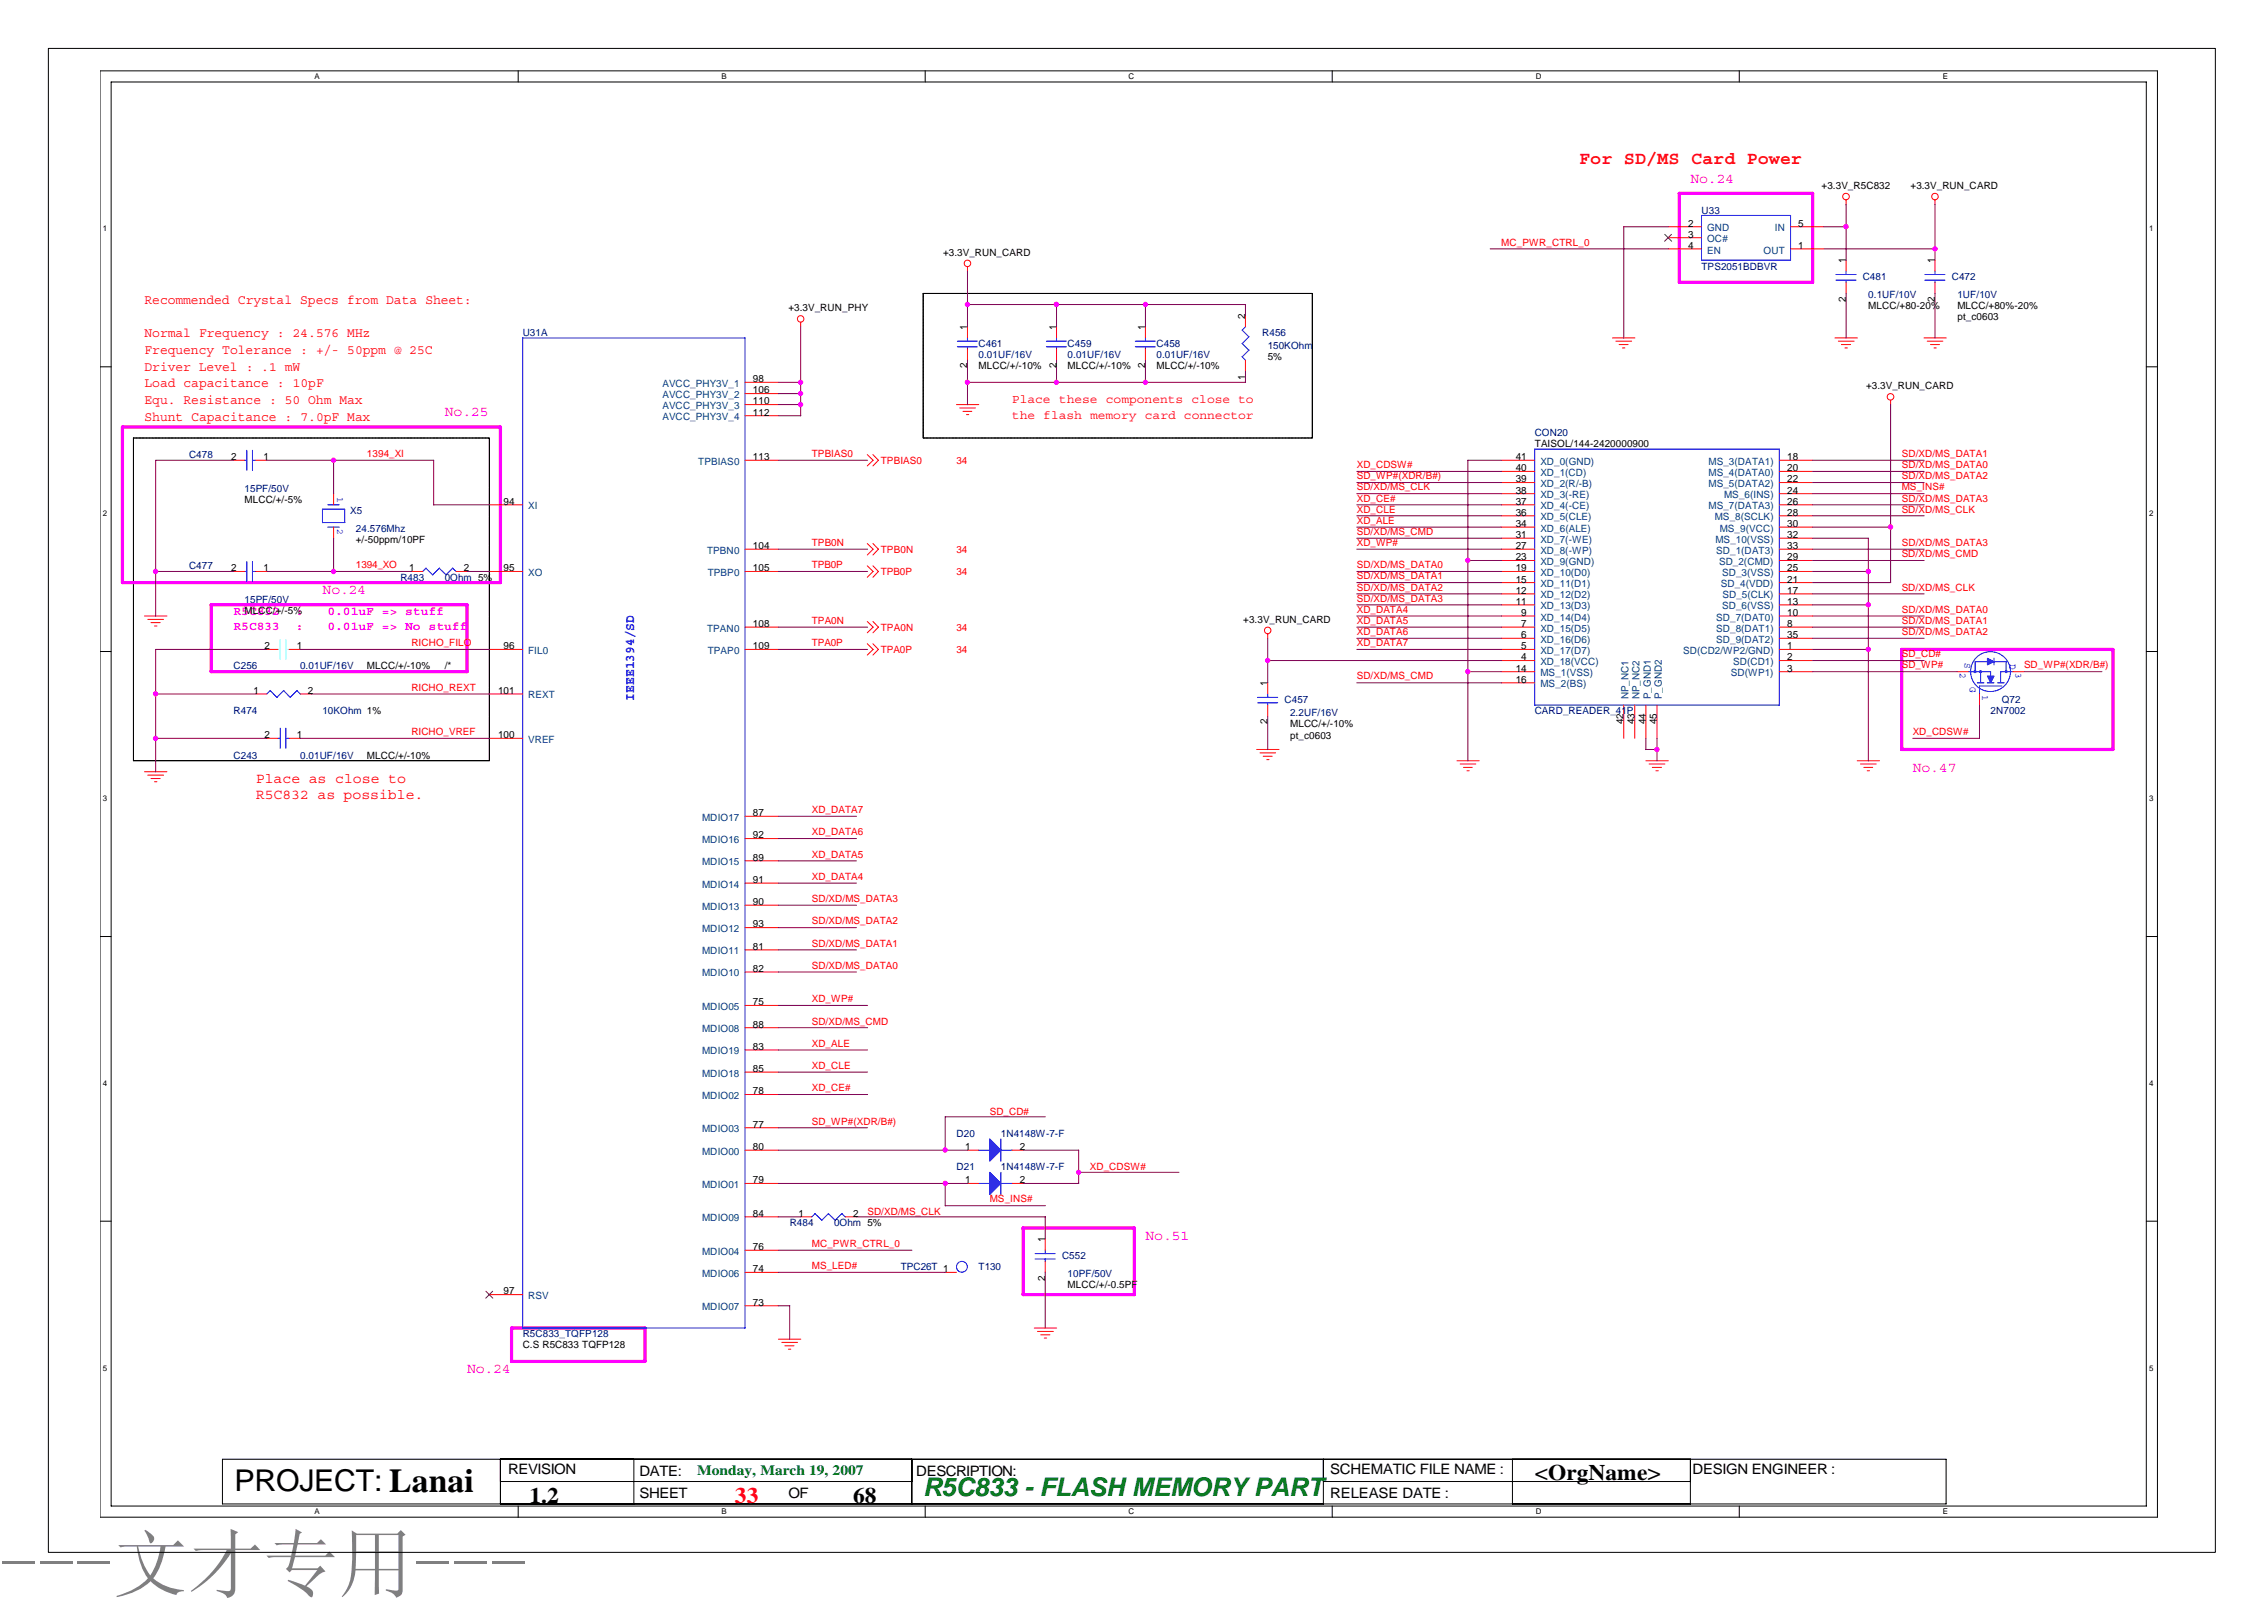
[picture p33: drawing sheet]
<svg xmlns="http://www.w3.org/2000/svg" width="297mm" height="210mm" viewBox="0 0 297 210" stroke-linecap="round" stroke-linejoin="round" font-family="sans-serif">
<defs><g id="words">
<text font-size="9.9" fill="#808080" x="0" y="208.6">---文才专用---</text>
<text font-size="3.9" x="30.8" y="195.5">PROJECT: Lanai</text>
<text font-size="3.4" fill="#008000" x="121.1" y="196.2">R5C833 - FLASH MEMORY PART</text>
<g font-size="2.9">
<text x="69.5" y="197.1">1.2</text>
<text x="111.9" y="197.1">68</text>
<text x="201.4" y="194.1">&lt;OrgName&gt;</text>
</g>
<text font-size="2.9" fill="#f00" x="96.4" y="197.1">33</text>
<text font-size="2.3" fill="#f00" x="207.2" y="21.5">For SD/MS Card Power</text>
<g font-size="1.9" fill="#f0f">
<text x="221.8" y="24">No.24</text>
<text x="58.4" y="54.6">No.25</text>
<text x="42.3" y="77.9">No.24</text>
<text x="250.9" y="101.3">No.47</text>
<text x="150.3" y="162.6">No.51</text>
<text x="61.3" y="180.1">No.24</text>
</g>
<g font-size="1.9" fill="#f00">
<text x="33.6" y="102.7">Place as close to</text>
<text x="33.6" y="104.8">R5C832 as possible.</text>
</g>
<g font-size="1.9">
<text x="66.7" y="193.4">REVISION</text>
<text x="83.9" y="196.4">SHEET</text>
<text x="83.9" y="193.5">DATE:</text>
<text x="103.4" y="196.4">OF</text>
<text x="120.2" y="193.5">DESCRIPTION:</text>
<text x="174.5" y="193.4">SCHEMATIC FILE NAME :</text>
<text x="174.5" y="196.4">RELEASE DATE :</text>
<text x="222.1" y="193.4">DESIGN ENGINEER :</text>
</g>
<text font-size="1.9" fill="#008000" x="91.5" y="193.4">Monday, March 19, 2007</text>
<g font-size="1.8" fill="#f00">
<text x="19" y="39.9">Recommended Crystal Specs from Data Sheet:</text>
<text x="19" y="44.2">Normal Frequency : 24.576 MHz</text>
<text x="19" y="46.4">Frequency Tolerance : +/- 50ppm @ 25C</text>
<text x="19" y="48.6">Driver Level : .1 mW</text>
<text x="19" y="50.8">Load capacitance : 10pF</text>
<text x="19" y="53">Equ. Resistance : 50 Ohm Max</text>
<text x="19" y="55.2">Shunt Capacitance : 7.0pF Max</text>
</g>
<text font-size="1.8" fill="#00f" x="83.2" y="91.9" transform="rotate(-90 83.2 91.9)">IEEE1394/SD</text>
<g font-size="1.6" fill="#f00">
<text x="132.8" y="52.9">Place these components close to</text>
<text x="132.8" y="54.9">the flash memory card connector</text>
</g>
<g font-size="1.6" fill="#f0f">
<text x="30.6" y="80.6">R5C832</text>
<text x="30.6" y="82.7">R5C833</text>
<text x="38.8" y="80.6">:</text>
<text x="38.8" y="82.7">:</text>
<text x="43" y="80.6">0.01uF =&gt; stuff</text>
<text x="43" y="82.7">0.01uF =&gt; No stuff</text>
</g>
<g font-size="1.3">
<text x="221.5" y="29.7">2</text>
<text x="235.9" y="29.7">5</text>
<text x="239" y="24.8">+3.3V_R5C832</text>
<text x="250.7" y="24.8">+3.3V_RUN_CARD</text>
<text x="123.7" y="33.5">+3.3V_RUN_CARD</text>
<text x="221.5" y="31.2">3</text>
<text x="221.5" y="32.6">4</text>
<text x="235.9" y="32.6">1</text>
<text x="242.2" y="34.5" transform="rotate(-90 242.2 34.5)">1</text>
<text x="253.8" y="34.5" transform="rotate(-90 253.8 34.5)">1</text>
<text x="103.4" y="40.8">+3.3V_RUN_PHY</text>
<text x="163.4" y="41.8" transform="rotate(-90 163.4 41.8)">2</text>
<text x="242.2" y="39.6" transform="rotate(-90 242.2 39.6)">2</text>
<text x="245.1" y="40.5">MLCC/+80-20%</text>
<text x="253.8" y="39.6" transform="rotate(-90 253.8 39.6)">2</text>
<text x="256.8" y="40.5">MLCC/+80%-20%</text>
<text x="256.8" y="42">pt_c0603</text>
<text x="126.9" y="43.3" transform="rotate(-90 126.9 43.3)">1</text>
<text x="138.6" y="43.3" transform="rotate(-90 138.6 43.3)">1</text>
<text x="150.3" y="43.3" transform="rotate(-90 150.3 43.3)">1</text>
<text x="166.3" y="47.3">5%</text>
<text x="98.8" y="50.1">98</text>
<text x="98.8" y="51.6">106</text>
<text x="98.8" y="53">110</text>
<text x="126.9" y="48.3" transform="rotate(-90 126.9 48.3)">2</text>
<text x="128.4" y="48.4">MLCC/+/-10%</text>
<text x="138.6" y="48.3" transform="rotate(-90 138.6 48.3)">2</text>
<text x="140.1" y="48.4">MLCC/+/-10%</text>
<text x="150.3" y="48.3" transform="rotate(-90 150.3 48.3)">2</text>
<text x="151.7" y="48.4">MLCC/+/-10%</text>
<text x="163.4" y="49.8" transform="rotate(-90 163.4 49.8)">1</text>
<text x="244.8" y="51">+3.3V_RUN_CARD</text>
<text x="98.8" y="54.5">112</text>
<text x="201.4" y="58.6">TAISOL/144-2420000900</text>
<text x="30.3" y="60.3">2</text>
<text x="32.1" y="65.9">MLCC/+/-5%</text>
<text x="34.6" y="60.3">1</text>
<text x="98.8" y="60.3">113</text>
<text x="198.9" y="61.8">40</text>
<text x="198.9" y="63.3">39</text>
<text x="198.9" y="64.7">38</text>
<text x="198.9" y="60.3">41</text>
<text x="234.5" y="60.3">18</text>
<text x="234.5" y="61.8">20</text>
<text x="234.5" y="63.3">22</text>
<text x="234.5" y="64.7">24</text>
<text x="46.7" y="71.2">+/-50ppm/10PF</text>
<text x="66.1" y="66.2">94</text>
<text x="198.9" y="66.2">37</text>
<text x="198.9" y="67.6">36</text>
<text x="198.9" y="69.1">34</text>
<text x="198.9" y="70.6">31</text>
<text x="234.5" y="66.2">26</text>
<text x="234.5" y="67.6">28</text>
<text x="234.5" y="69.1">30</text>
<text x="234.5" y="70.6">32</text>
<text x="30.3" y="74.9">2</text>
<text x="34.6" y="74.9">1</text>
<text x="53.7" y="74.9">1</text>
<text x="60.9" y="74.9">2</text>
<text x="66.1" y="74.9">95</text>
<text x="98.8" y="72">104</text>
<text x="98.8" y="74.9">105</text>
<text x="198.9" y="73.5">23</text>
<text x="198.9" y="72">27</text>
<text x="198.9" y="74.9">19</text>
<text x="198.9" y="76.4">15</text>
<text x="198.9" y="77.9">12</text>
<text x="234.5" y="72">33</text>
<text x="234.5" y="73.5">29</text>
<text x="234.5" y="74.9">25</text>
<text x="234.5" y="76.4">21</text>
<text x="234.5" y="77.9">17</text>
<text x="32.1" y="80.5">MLCC/+/-5%</text>
<text x="98.8" y="82.2">108</text>
<text x="163.1" y="81.7">+3.3V_RUN_CARD</text>
<text x="198.9" y="79.3">11</text>
<text x="199.6" y="80.8">9</text>
<text x="199.6" y="82.2">7</text>
<text x="199.6" y="83.7">6</text>
<text x="234.5" y="83.7">35</text>
<text x="234.5" y="79.3">13</text>
<text x="234.5" y="80.8">10</text>
<text x="234.5" y="82.2">8</text>
<text x="34.7" y="85.2">2</text>
<text x="39" y="85.2">1</text>
<text x="48.1" y="87.8">MLCC/+/-10%</text>
<text x="58.3" y="87.8">/*</text>
<text x="66.1" y="85.2">96</text>
<text x="98.8" y="85.2">109</text>
<text x="166.3" y="90" transform="rotate(-90 166.3 90)">1</text>
<text x="198.9" y="88.1">14</text>
<text x="198.9" y="89.5">16</text>
<text x="199.6" y="85.2">5</text>
<text x="199.6" y="86.6">4</text>
<text x="234.5" y="86.6">2</text>
<text x="234.5" y="88.1">3</text>
<text x="234.5" y="85.2">1</text>
<text x="33.2" y="91">1</text>
<text x="40.4" y="91">2</text>
<text x="65.3" y="91">101</text>
<text x="166.3" y="95" transform="rotate(-90 166.3 95)">2</text>
<text x="169.3" y="95.4">MLCC/+/-10%</text>
<text x="213" y="95" transform="rotate(-90 213 95)">42</text>
<text x="214.5" y="95" transform="rotate(-90 214.5 95)">43</text>
<text x="215.9" y="95" transform="rotate(-90 215.9 95)">44</text>
<text x="217.4" y="95" transform="rotate(-90 217.4 95)">45</text>
<text x="34.7" y="96.8">2</text>
<text x="39" y="96.8">1</text>
<text x="48.2" y="99.5">MLCC/+/-10%</text>
<text x="65.3" y="96.8">100</text>
<text x="169.3" y="96.9">pt_c0603</text>
<text x="98.8" y="107.1">87</text>
<text x="98.8" y="112.9">89</text>
<text x="98.8" y="110">92</text>
<text x="98.8" y="118.7">90</text>
<text x="98.8" y="115.8">91</text>
<text x="98.8" y="124.6">81</text>
<text x="98.8" y="121.6">93</text>
<text x="98.8" y="131.8">75</text>
<text x="98.8" y="127.5">82</text>
<text x="98.8" y="134.8">88</text>
<text x="98.8" y="137.7">83</text>
<text x="98.8" y="143.5">78</text>
<text x="98.8" y="140.6">85</text>
<text x="98.8" y="147.9">77</text>
<text x="98.8" y="150.8">80</text>
<text x="98.8" y="155.2">79</text>
<text x="126.6" y="150.8">1</text>
<text x="126.6" y="155.2">1</text>
<text x="133.8" y="150.8">2</text>
<text x="133.8" y="155.2">2</text>
<text x="98.8" y="159.6">84</text>
<text x="104.8" y="159.6">1</text>
<text x="111.9" y="159.6">2</text>
<text x="98.8" y="164">76</text>
<text x="98.8" y="166.9">74</text>
<text x="137.1" y="168" transform="rotate(-90 137.1 168)">2</text>
<text x="137.1" y="162.9" transform="rotate(-90 137.1 162.9)">1</text>
<text x="66.1" y="169.8">97</text>
<text x="98.8" y="171.2">73</text>
<text x="140.1" y="169">MLCC/+/-0.5PF</text>
<text x="68.6" y="176.8">C.S R5C833 TQFP128</text>
</g>
<g font-size="1.3" fill="#000080">
<text x="223.2" y="28">U33</text>
<text x="223.2" y="35.4">TPS2051BDBVR</text>
<text x="244.4" y="36.7">C481</text>
<text x="245.1" y="39.1">0.1UF/10V</text>
<text x="256.1" y="36.7">C472</text>
<text x="256.8" y="39.1">1UF/10V</text>
<text x="68.6" y="44">U31A</text>
<text x="128.4" y="45.5">C461</text>
<text x="128.4" y="46.9">0.01UF/16V</text>
<text x="140.1" y="45.5">C459</text>
<text x="140.1" y="46.9">0.01UF/16V</text>
<text x="151.7" y="45.5">C458</text>
<text x="151.7" y="46.9">0.01UF/16V</text>
<text x="165.6" y="44">R456</text>
<text x="166.3" y="45.8">150KOhm</text>
<text x="201.4" y="57.2">CON20</text>
<text x="24.8" y="60.1">C478</text>
<text x="32.1" y="64.5">15PF/50V</text>
<text x="45.9" y="67.4">X5</text>
<text x="46.7" y="69.7">24.576Mhz</text>
<text x="24.8" y="74.7">C477</text>
<text x="52.5" y="76.1">R483</text>
<text x="58.4" y="76.1">0Ohm 5%</text>
<text x="32.1" y="79.1">15PF/50V</text>
<text x="30.6" y="87.8">C256</text>
<text x="39.4" y="87.8">0.01UF/16V</text>
<text x="30.6" y="93.7">R474</text>
<text x="42.3" y="93.7">10KOhm 1%</text>
<text x="168.5" y="92.2">C457</text>
<text x="169.3" y="93.9">2.2UF/16V</text>
<text x="201.4" y="93.7">CARD_READER_41P</text>
<text x="261.2" y="93.7">2N7002</text>
<text x="262.6" y="92.2">Q72</text>
<text x="30.6" y="99.5">C243</text>
<text x="39.4" y="99.5">0.01UF/16V</text>
<text x="125.5" y="149.1">D20</text>
<text x="131.3" y="149.1">1N4148W-7-F</text>
<text x="125.5" y="153.5">D21</text>
<text x="131.3" y="153.5">1N4148W-7-F</text>
<text x="103.6" y="160.8">R484</text>
<text x="109.4" y="160.8">0Ohm 5%</text>
<text x="118.2" y="166.6">TPC26T 1</text>
<text x="128.4" y="166.6">T130</text>
<text x="139.3" y="165.1">C552</text>
<text x="140.1" y="167.5">10PF/50V</text>
<text x="68.6" y="175.4">R5C833_TQFP128</text>
</g>
<g font-size="1.3" fill="#f00">
<text x="197" y="32.2">MC_PWR_CTRL_0</text>
<text x="48.2" y="59.9">1394_XI</text>
<text x="106.5" y="59.9">TPBIAS0</text>
<text x="249.5" y="59.9">SD/XD/MS_DATA1</text>
<text x="115.6" y="60.8">TPBIAS0</text>
<text x="125.5" y="60.8">34</text>
<text x="178" y="64.3">SD/XD/MS_CLK</text>
<text x="178" y="62.8">SD_WP#(XDR/B#)</text>
<text x="178" y="65.8">XD_CE#</text>
<text x="178" y="61.4">XD_CDSW#</text>
<text x="249.5" y="65.8">SD/XD/MS_DATA3</text>
<text x="249.5" y="61.4">SD/XD/MS_DATA0</text>
<text x="249.5" y="62.8">SD/XD/MS_DATA2</text>
<text x="249.5" y="64.3">MS_INS#</text>
<text x="106.5" y="71.6">TPB0N</text>
<text x="178" y="67.2">XD_CLE</text>
<text x="178" y="71.6">XD_WP#</text>
<text x="178" y="70.1">SD/XD/MS_CMD</text>
<text x="178" y="68.7">XD_ALE</text>
<text x="249.5" y="67.2">SD/XD/MS_CLK</text>
<text x="249.5" y="71.6">SD/XD/MS_DATA3</text>
<text x="46.7" y="74.5">1394_XO</text>
<text x="106.5" y="74.5">TPB0P</text>
<text x="115.6" y="72.5">TPB0N</text>
<text x="115.6" y="75.4">TPB0P</text>
<text x="125.5" y="72.5">34</text>
<text x="125.5" y="75.4">34</text>
<text x="178" y="77.5">SD/XD/MS_DATA2</text>
<text x="178" y="74.5">SD/XD/MS_DATA0</text>
<text x="178" y="76">SD/XD/MS_DATA1</text>
<text x="249.5" y="73.1">SD/XD/MS_CMD</text>
<text x="249.5" y="77.5">SD/XD/MS_CLK</text>
<text x="106.5" y="81.8">TPA0N</text>
<text x="115.6" y="82.7">TPA0N</text>
<text x="125.5" y="82.7">34</text>
<text x="178" y="83.3">XD_DATA6</text>
<text x="178" y="78.9">SD/XD/MS_DATA3</text>
<text x="178" y="81.8">XD_DATA5</text>
<text x="178" y="80.4">XD_DATA4</text>
<text x="249.5" y="80.4">SD/XD/MS_DATA0</text>
<text x="249.5" y="83.3">SD/XD/MS_DATA2</text>
<text x="249.5" y="81.8">SD/XD/MS_DATA1</text>
<text x="54" y="84.7">RICHO_FILO</text>
<text x="106.5" y="84.7">TPA0P</text>
<text x="115.6" y="85.6">TPA0P</text>
<text x="125.5" y="85.6">34</text>
<text x="178" y="89.1">SD/XD/MS_CMD</text>
<text x="178" y="84.7">XD_DATA7</text>
<text x="249.5" y="86.2">SD_CD#</text>
<text x="249.5" y="87.7">SD_WP#</text>
<text x="265.6" y="87.7">SD_WP#(XDR/B#)</text>
<text x="54" y="90.6">RICHO_REXT</text>
<text x="54" y="96.4">RICHO_VREF</text>
<text x="250.9" y="96.4">XD_CDSW#</text>
<text x="106.5" y="106.6">XD_DATA7</text>
<text x="106.5" y="112.5">XD_DATA5</text>
<text x="106.5" y="109.6">XD_DATA6</text>
<text x="106.5" y="115.4">XD_DATA4</text>
<text x="106.5" y="118.3">SD/XD/MS_DATA3</text>
<text x="106.5" y="121.2">SD/XD/MS_DATA2</text>
<text x="106.5" y="124.1">SD/XD/MS_DATA1</text>
<text x="106.5" y="127.1">SD/XD/MS_DATA0</text>
<text x="106.5" y="131.4">XD_WP#</text>
<text x="106.5" y="134.4">SD/XD/MS_CMD</text>
<text x="106.5" y="137.3">XD_ALE</text>
<text x="106.5" y="140.2">XD_CLE</text>
<text x="106.5" y="143.1">XD_CE#</text>
<text x="106.5" y="147.5">SD_WP#(XDR/B#)</text>
<text x="129.9" y="146.2">SD_CD#</text>
<text x="143" y="153.5">XD_CDSW#</text>
<text x="113.8" y="159.3">SD/XD/MS_CLK</text>
<text x="129.9" y="157.7">MS_INS#</text>
<text x="106.5" y="163.6">MC_PWR_CTRL_0</text>
<text x="106.5" y="166.5">MS_LED#</text>
</g>
<g font-size="1.3" fill="#004080">
<text x="224" y="30.3">GND</text>
<text x="224" y="31.8">OC#</text>
<text x="224" y="33.3">EN</text>
<text x="231.4" y="33.3">OUT</text>
<text x="232.9" y="30.3">IN</text>
<text x="86.9" y="50.8">AVCC_PHY3V_1</text>
<text x="86.9" y="52.2">AVCC_PHY3V_2</text>
<text x="86.9" y="53.7">AVCC_PHY3V_3</text>
<text x="86.9" y="55.1">AVCC_PHY3V_4</text>
<text x="91.6" y="61">TPBIAS0</text>
<text x="202.1" y="62.4">XD_1(CD)</text>
<text x="202.1" y="63.9">XD_2(R/-B)</text>
<text x="202.1" y="65.3">XD_3(-RE)</text>
<text x="202.1" y="61">XD_0(GND)</text>
<text x="224.1" y="61">MS_3(DATA1)</text>
<text x="224.2" y="62.4">MS_4(DATA0)</text>
<text x="224.2" y="63.9">MS_5(DATA2)</text>
<text x="226.2" y="65.3">MS_6(INS)</text>
<text x="69.3" y="66.8">XI</text>
<text x="202.1" y="66.8">XD_4(-CE)</text>
<text x="202.1" y="68.3">XD_5(CLE)</text>
<text x="202.1" y="69.7">XD_6(ALE)</text>
<text x="202.1" y="71.2">XD_7(-WE)</text>
<text x="224.2" y="66.8">MS_7(DATA3)</text>
<text x="225" y="68.3">MS_8(SCLK)</text>
<text x="225.1" y="71.2">MS_10(VSS)</text>
<text x="225.6" y="69.7">MS_9(VCC)</text>
<text x="69.3" y="75.5">XO</text>
<text x="92.8" y="72.6">TPBN0</text>
<text x="92.9" y="75.5">TPBP0</text>
<text x="202.1" y="75.5">XD_10(D0)</text>
<text x="202.1" y="74.1">XD_9(GND)</text>
<text x="202.1" y="72.6">XD_8(-WP)</text>
<text x="202.1" y="77">XD_11(D1)</text>
<text x="225.2" y="72.6">SD_1(DAT3)</text>
<text x="225.5" y="74.1">SD_2(CMD)</text>
<text x="225.8" y="77">SD_4(VDD)</text>
<text x="226" y="75.5">SD_3(VSS)</text>
<text x="92.8" y="82.8">TPAN0</text>
<text x="202.1" y="78.5">XD_12(D2)</text>
<text x="202.1" y="79.9">XD_13(D3)</text>
<text x="202.1" y="81.4">XD_14(D4)</text>
<text x="202.1" y="82.8">XD_15(D5)</text>
<text x="225.2" y="81.4">SD_7(DAT0)</text>
<text x="225.2" y="82.8">SD_8(DAT1)</text>
<text x="226" y="79.9">SD_6(VSS)</text>
<text x="226" y="78.5">SD_5(CLK)</text>
<text x="69.3" y="85.8">FIL0</text>
<text x="92.9" y="85.8">TPAP0</text>
<text x="202.1" y="88.7">MS_1(VSS)</text>
<text x="202.1" y="84.3">XD_16(D6)</text>
<text x="202.1" y="85.8">XD_17(D7)</text>
<text x="202.1" y="87.2">XD_18(VCC)</text>
<text x="220.8" y="85.8">SD(CD2/WP2/GND)</text>
<text x="225.2" y="84.3">SD_9(DAT2)</text>
<text x="227.1" y="88.7">SD(WP1)</text>
<text x="227.4" y="87.2">SD(CD1)</text>
<text x="69.3" y="91.6">REXT</text>
<text x="202.1" y="90.2">MS_2(BS)</text>
<text x="213.7" y="91.7" transform="rotate(-90 213.7 91.7)">NP_NC1</text>
<text x="215.1" y="91.7" transform="rotate(-90 215.1 91.7)">NP_NC2</text>
<text x="216.6" y="91.7" transform="rotate(-90 216.6 91.7)">P_GND1</text>
<text x="218" y="91.7" transform="rotate(-90 218 91.7)">P_GND2</text>
<text x="69.3" y="97.4">VREF</text>
<text x="92.1" y="107.7">MDIO17</text>
<text x="92.1" y="113.5">MDIO15</text>
<text x="92.1" y="110.6">MDIO16</text>
<text x="92.1" y="119.3">MDIO13</text>
<text x="92.1" y="116.4">MDIO14</text>
<text x="92.1" y="125.2">MDIO11</text>
<text x="92.1" y="122.2">MDIO12</text>
<text x="92.1" y="128.1">MDIO10</text>
<text x="92.1" y="132.5">MDIO05</text>
<text x="92.1" y="135.4">MDIO08</text>
<text x="92.1" y="141.2">MDIO18</text>
<text x="92.1" y="138.3">MDIO19</text>
<text x="92.1" y="148.5">MDIO03</text>
<text x="92.1" y="144.1">MDIO02</text>
<text x="92.1" y="151.4">MDIO00</text>
<text x="92.1" y="155.8">MDIO01</text>
<text x="92.1" y="160.2">MDIO09</text>
<text x="92.1" y="164.6">MDIO04</text>
<text x="92.1" y="167.5">MDIO06</text>
<text x="69.3" y="170.4">RSV</text>
<text x="92.1" y="171.9">MDIO07</text>
</g>
<g font-size="1.3" fill="#00f">
<text x="44.3" y="65.2" transform="rotate(90 44.3 65.2)">1</text>
<text x="44.3" y="69.4" transform="rotate(90 44.3 69.4)">2</text>
<text x="257.1" y="88.2" transform="rotate(90 257.1 88.2)">2</text>
<text x="257.7" y="86.9" transform="rotate(90 257.7 86.9)">S</text>
<text x="263.7" y="87.1" transform="rotate(90 263.7 87.1)">D</text>
<text x="264.4" y="88.2" transform="rotate(90 264.4 88.2)">3</text>
<text x="258.4" y="90.1" transform="rotate(90 258.4 90.1)">G</text>
<text x="260.1" y="91.2" transform="rotate(90 260.1 91.2)">1</text>
</g>
<g font-size="1">
<text x="41.3" y="10.4">A</text>
<text x="94.7" y="10.4">B</text>
<text x="148.1" y="10.4">C</text>
<text x="201.5" y="10.4">D</text>
<text x="254.9" y="10.4">E</text>
<text x="13.5" y="30.4">1</text>
<text x="282" y="30.4">1</text>
<text x="13.5" y="67.7">2</text>
<text x="282" y="67.7">2</text>
<text x="13.5" y="105.1">3</text>
<text x="282" y="105.1">3</text>
<text x="13.5" y="142.4">4</text>
<text x="282" y="142.4">4</text>
<text x="13.5" y="179.8">5</text>
<text x="282" y="179.8">5</text>
<text x="41.3" y="198.6">A</text>
<text x="94.7" y="198.6">B</text>
<text x="148.1" y="198.6">C</text>
<text x="201.5" y="198.6">D</text>
<text x="254.9" y="198.6">E</text>
</g>
</g></defs>
<g fill="none" stroke="#000" stroke-width=".13">
<path d="M6.3 6.3h284.4v197.3h-284.4zM13.1 9.3h270v189.7h-270zM14.6 10.8h267v186.7h-267zM68 9.3v1.5M121.4 9.3v1.5M174.8 9.3v1.5M228.2 9.3v1.5M121.1 38.5h51.1v18.9h-51.1zM13.1 48.1h1.5M17.5 57.4h46.7v42.4h-46.7zM281.6 48.1h1.5M13.1 85.4h1.5"/>
<path d="M281.6 85.4h1.5M13.1 122.8h1.5M281.6 122.8h1.5M13.1 160.2h1.5M281.6 160.2h1.5M29.2 191.4h226.1v5.9h-226.1zM65.7 191.4v5.9M65.7 194.3h53.9M68 197.5v1.5M83.2 191.4v5.9M119.6 191.4v5.9M121.4 197.5v1.5"/>
<path d="M173.6 194.3h48.2M173.6 191.4v5.9M174.8 197.5v1.5M198.4 191.4v5.9M221.8 191.4v5.9M228.2 197.5v1.5"/>
</g>
<path d="M220.3 25.4h17.5v11.6h-17.5zM16.1 56h49.6v20.4h-49.6zM27.7 79.3h33.6v8.8h-33.6zM249.5 85.2h27.7v13.1h-27.7zM67.1 174.2h17.5v4.4h-17.5zM134.2 161.1h14.6v8.7h-14.6z" fill="none" stroke="#f0f" stroke-width=".42"/>
<g fill="none" stroke="#f00" stroke-width=".13">
<path d="M126.9 35v.6M218.9 32.6h4.3M218.9 29.7h4.3M218.9 31.2h4.3M234.9 32.6h4.4M234.9 29.7h4.4M242.2 26.2v.6M242.2 34.1v1.5M242.2 37v1.5M253.9 26.2v.6M253.9 34.1v1.5M253.9 37v1.5"/>
<path d="M97.7 53.1h4.4M97.7 50.1h4.4M97.7 51.6h4.4M97.7 54.5h4.4M105 42.3v.6M113.8 59.6l.8 .8-.8 .7M114.5 59.6l.7 .8-.7 .7M125.5 53.1h2.9M125.9 53.5h2.1M126.3 54h1.2M126.8 54.4h.3M126.9 42.9v1.4"/>
<path d="M126.9 45.8v1.4M138.6 42.9v1.4M138.6 45.8v1.4M150.3 42.9v1.4M150.3 45.8v1.4M163.4 41.4v1.5M163.4 47.2v1.5M211.6 44.3h2.9M212 44.7h2.1M212.4 45.2h1.2M212.9 45.6h.3M240.7 44.3h3"/>
<path d="M241.2 44.7h2.1M241.6 45.2h1.2M242.1 45.6h.3M248 52.5v.6M252.4 44.3h3M252.9 44.7h2M253.3 45.2h1.2M253.7 45.6h.3M30.6 60.4h1.5M30.6 75h1.5M33.6 60.4h1.4M33.6 75h1.4"/>
<path d="M43.8 64.7v1.5M43.8 69.1v1.5M54 75h1.5M59.8 75h1.5M64.2 75h4.4M64.2 66.2h4.4M97.7 60.4h4.4M97.7 72h4.4M97.7 75h4.4M113.8 71.3l.8 .7-.8 .8M113.8 74.2l.8 .8-.8 .7M114.5 71.3l.7 .7-.7 .8"/>
<path d="M114.5 74.2l.7 .8-.7 .7M197 60.4h4.4M197 72h4.4M197 75h4.4M197 66.2h4.4M197 61.8h4.4M197 63.3h4.4M197 64.7h4.4M197 73.5h4.4M197 67.6h4.4M197 69.1h4.4M197 70.6h4.4"/>
<path d="M197 76.4h4.4M197 77.9h4.4M197 79.3h4.4M233.4 60.4h4.4M233.4 72h4.4M233.4 75h4.4M233.4 66.2h4.4M233.4 61.8h4.4M233.4 63.3h4.4M233.4 64.7h4.4M233.4 73.5h4.4M233.4 67.6h4.4"/>
<path d="M233.4 69.1h4.4M233.4 70.6h4.4M233.4 76.4h4.4M233.4 77.9h4.4M233.4 79.3h4.4M19 80.8h2.9M19.4 81.2h2.1M19.8 81.7h1.2M20.3 82.1h.3M33.6 91h1.4M35 85.2h1.5M35 96.8h1.5"/>
<path d="M37.9 85.2h1.5M37.9 96.8h1.5M39.4 91h1.4M64.2 85.2h4.4M64.2 91h4.4M64.2 96.8h4.4M97.7 85.2h4.4M97.7 82.3h4.4M113.8 81.5l.8 .8-.8 .7M113.8 84.4l.8 .8-.8 .7M114.5 81.5l.7 .8-.7 .7M114.5 84.4l.7 .8-.7 .7"/>
<path d="M164.9 98.3h2.9M165.3 98.7h2.1M165.7 99.2h1.2M166.2 99.6h.3M166.3 83.1v.6M166.3 89.6v1.4M166.3 92.5v1.4M191.2 99.8h2.9M197 80.8h4.4M197 85.2h4.4M197 82.3h4.4M197 88.1h4.4"/>
<path d="M197 86.6h4.4M197 83.7h4.4M197 89.6h4.4M213 92.5v4.3M214.5 92.5v4.3M215.9 99.8h3M215.9 92.5v4.3M217.4 92.5v4.3M233.4 80.8h4.4M233.4 85.2h4.4M233.4 82.3h4.4M233.4 88.1h4.4"/>
<path d="M233.4 86.6h4.4M233.4 83.7h4.4M243.7 99.8h2.9M256.8 88.1h1.5M259.7 91v1.5M264.1 88.1h1.5M19 101.2h2.9M19.4 101.7h2.1M19.8 102.1h1.2M20.3 102.5h.3M97.7 118.7h4.4M97.7 115.8h4.4"/>
<path d="M97.7 112.9h4.4M97.7 110h4.4M97.7 107.1h4.4M191.6 100.2h2M192 100.6h1.2M192.5 101.1h.3M216.4 100.2h2M216.8 100.6h1.2M217.3 101.1h.3M244.1 100.2h2.1M244.5 100.6h1.2M245 101.1h.3"/>
<path d="M97.7 131.9h4.4M97.7 134.8h4.4M97.7 127.5h4.4M97.7 124.6h4.4M97.7 121.7h4.4M97.7 137.7h4.4M97.7 159.6h4.4M97.7 150.9h4.4M97.7 147.9h4.4M97.7 155.2h4.4M97.7 143.6h4.4M97.7 140.6h4.4"/>
<path d="M105 159.6h1.5M110.9 159.6h1.4M126.9 150.9h1.5M126.9 155.2h1.5M132.8 150.9h1.4M132.8 155.2h1.4M64.2 169.8h4.4M97.7 166.9h4.4M97.7 164h4.4M97.7 171.3h4.4M102.1 175.6h3M102.6 176.1h2"/>
<path d="M103 176.5h1.2M103.4 177h.4M124 166.9h1.5M135.7 174.2h2.9M136.1 174.6h2.1M136.5 175.1h1.2M137 175.5h.3M137.1 162.5v1.5M137.1 165.4v1.5"/>
<circle cx="126.9" cy="34.5" r=".43"/>
<circle cx="242.2" cy="25.8" r=".43"/>
<circle cx="253.9" cy="25.8" r=".43"/>
<circle cx="105" cy="41.8" r=".43"/>
<circle cx="248" cy="52" r=".43"/>
<circle cx="166.3" cy="82.7" r=".43"/>
</g>
<path d="M36.4 85.2h.4M36.8 83.9v2.6M37.5 83.9v2.6M37.5 85.2h.5" fill="none" stroke="#80ffff" stroke-width=".13"/>
<g fill="none" stroke="#00f" stroke-width=".13">
<path d="M223.2 28.3h11.7v5.8h-11.7zM240.9 36h2.6M240.9 36.7h2.6M242.2 35.5v.5M242.2 36.7v.3M252.5 36h2.7M252.5 36.7h2.7M253.9 35.5v.5M253.9 36.7v.3M32.4 59.1v2.6M33.1 59.1v2.6M68.6 44.3h29.1v129.9h-29.1z"/>
<path d="M125.6 44.7h2.6M125.6 45.5h2.6M126.9 44.3v.4M126.9 45.5v.3M137.3 44.7h2.6M137.3 45.5h2.6M138.6 44.3v.4M138.6 45.5v.3M148.9 44.7h2.7M148.9 45.5h2.7M150.3 44.3v.4M150.3 45.5v.3"/>
<path d="M163 43.3l.8 .9M163 46.8l.4 .4M163 45l.8 .9M163.4 42.8l-.4 .5M163.9 44.2l-.9 .9M163.9 45.9l-.9 .9M201.4 58.9h32v33.6h-32zM32.1 60.4h.3M32.1 75h.3M32.4 73.6v2.7M33.1 73.6v2.7M33.1 60.4h.5"/>
<path d="M33.1 75h.5M42.3 66.8h2.9v1.7M42.3 66.8v1.8l3-.1M43 66.2h1.5M43 69.1h1.5M57.6 74.5l.9 .9M57.7 74.5l-.9 .9-.9-.9-.4 .5M59.9 75l-.5-.5-.9 .9M35 91l.5-.4 .8 .9M36.4 96.8h.4M36.8 95.5v2.6M37.2 90.6l.9 .9"/>
<path d="M37.2 90.6l-.9 .9M37.5 95.5v2.6M37.5 96.8h.5M39 90.6l.4 .4M39 90.6l-.9 .9M165 91.5h2.6M165 92.2h2.6M166.3 91v.5M166.3 92.2v.3M258.2 88.1h3M259.1 86.8h4.1M259.1 86.8v1.3"/>
<path d="M259.4 89.6h.9M259.9 88.1v1.5M260.7 89.6h.9M261.2 88.1v1.5M261.6 86.3v.9M262.1 89.6h.8M262.5 88.1v1.5M262.5 88.1h1.6M262.7 90h-3v1M263.2 86.8v1.3M106.9 159.2l.9 .9M107 159.2l-.5 .4"/>
<path d="M108.7 159.2l.9 .9M108.7 159.2l-.9 .8M110.4 159.2l.5 .4M110.5 159.2l-.9 .8M128.4 150.9h1.5M128.4 155.2h1.5M131.3 149.4v2.9M131.3 153.8v2.9M131.3 150.9h1.5M131.3 155.2h1.5M135.8 164.4h2.6M135.8 165.1h2.6"/>
<path d="M137.1 164v.4M137.1 165.1v.4"/>
<circle cx="261.2" cy="88.1" r="2.62"/>
<circle cx="126.2" cy="166.1" r=".71"/>
</g>
<path d="M218.4 30.7l.9 .9M219.3 30.7l-.9 .9M63.8 169.4l.9 .9M64.6 169.4l-.9 .9" fill="none" stroke="#804000" stroke-width=".13"/>
<g fill="#00f" stroke="#00f" stroke-width=".13">
<path d="M129.9 149.4l1.4 1.5-1.4 1.4z"/>
<path d="M260.7 86.3l.9 .5-.9 .4z"/>
<path d="M260.7 88.7h.9l-.4 .9z"/>
<path d="M129.9 153.8l1.4 1.4-1.4 1.5z"/>
<path d="M263.1 88h.2v.2h-.2z" fill-rule="evenodd"/>
<path d="M259.8 88h.1v.2h-.1z" fill-rule="evenodd"/>
<path d="M259 88h.2v.2h-.2z" fill-rule="evenodd"/>
</g>
<g fill="none" stroke="#800040" stroke-width=".13">
<path d="M126.9 39.9h36.5v1.5M126.9 35.6v7.3M138.6 39.9v3M150.3 39.9v3M195.5 32.6h23.4M218.9 29.7h-5.9v14.6M239.3 29.7h2.9M239.3 32.6h14.6M242.2 26.8v7.3M242.2 38.5v5.8M253.9 26.8v7.3M253.9 38.5v5.8"/>
<path d="M102.1 50.1h3M102.1 54.5h3M102.1 53.1h3M102.1 51.6h3M105 42.9v11.6M126.9 47.2v5.9M138.6 47.2v3M150.3 47.2v3M163.4 48.7v1.4h-36.5M248 53v23.4M20.4 75h10.3M30.7 60.4h-10.3v20.4"/>
<path d="M35 75h19M35 60.4h21.9v5.8h7.3M43.8 60.3v4.4M43.8 70.6v4.4M61.3 75h2.9M102.1 75h11.7M102.1 60.4h11.7M102.1 72h11.7M178 75h19M178 66.2h19M178 72h19M178 67.6h19"/>
<path d="M178 69.1h19M178 76.4h19M178 77.9h19M178 79.3h19M178 70.6h19M178 64.7h19M178 63.3h19M178 61.8h19M192.6 60.4h4.4M192.6 73.5h4.4M192.6 60.4v39.4M237.8 75h7.3"/>
<path d="M237.8 66.2h14.7M237.8 60.4h14.7M237.8 72h14.7M237.8 67.6h14.7M237.8 73.5h14.7M237.8 69.1h10.3M237.8 76.4h10.3M237.8 77.9h14.7M237.8 79.3h7.3M237.8 70.6h7.3M237.8 64.7h14.7M237.8 63.3h14.7"/>
<path d="M237.8 61.8h14.7M245.1 70.6v29.2M20.4 91h13.2M20.4 96.8h14.6M35 85.2h-14.6v16M39.4 85.2h24.8M39.4 96.8h24.8M40.8 91h23.4M102.1 85.2h11.7M102.1 82.3h11.7M166.3 83.7v5.9M166.3 93.9v4.4"/>
<path d="M166.3 86.6h30.7M178 85.2h19M178 82.3h19M178 83.7h19M178 89.6h19M178 80.8h19M192.6 88.1h4.4M215.9 98.3h1.5M215.9 96.8v1.5M217.4 96.8v3M237.8 88.1h19M237.8 85.2h7.3"/>
<path d="M237.8 82.3h14.7M237.8 83.7h14.7M237.8 86.6h14.7M237.8 80.8h14.7M250.9 96.8h8.8M259.7 92.5v4.4M265.6 88.1h10.2M102.1 115.8h10.3M102.1 118.7h10.3M102.1 112.9h10.3M102.1 107.1h10.3M102.1 110h10.3"/>
<path d="M102.1 121.7h10.3M102.1 127.5h10.3M102.1 124.6h10.3M102.1 131.9h11.7M102.1 134.8h11.7M102.1 137.7h11.7M102.1 159.6h2.9M102.1 150.9h24.9M102.1 155.2h24.9M102.1 140.6h11.7M102.1 143.6h11.7M102.1 147.9h11.7"/>
<path d="M112.3 159.6h24.9M124 155.2v3M124 158.1h13.2M134.2 150.9h7.3v4.3M134.2 155.2h7.3M137.1 159.6v2.9M137.2 146.5h-13.2v4.4M141.5 153.8h13.2M102.1 171.3h1.5v4.4M102.1 164h17.6M102.1 166.9h21.9M137.1 166.9v7.3"/>
</g>
<g fill="#f0f" stroke="#f0f" stroke-width=".13">
<circle cx="105" cy="53.1" r=".29"/>
<circle cx="105" cy="51.6" r=".28"/>
<circle cx="124" cy="150.8" r=".29"/>
<circle cx="124" cy="155.2" r=".29"/>
<circle cx="105" cy="50.1" r=".28"/>
<circle cx="20.4" cy="91" r=".29"/>
<circle cx="150.3" cy="50.1" r=".28"/>
<circle cx="126.9" cy="50.1" r=".28"/>
<circle cx="138.6" cy="39.9" r=".28"/>
<circle cx="150.3" cy="39.9" r=".28"/>
<circle cx="43.8" cy="74.9" r=".29"/>
<circle cx="43.8" cy="60.4" r=".29"/>
<circle cx="141.5" cy="153.8" r=".28"/>
<circle cx="242.2" cy="29.7" r=".29"/>
<circle cx="126.9" cy="39.9" r=".29"/>
<circle cx="138.6" cy="50.1" r=".28"/>
<circle cx="253.9" cy="32.6" r=".29"/>
<circle cx="20.4" cy="96.8" r=".29"/>
<circle cx="20.4" cy="74.9" r=".29"/>
<circle cx="248" cy="69.1" r=".29"/>
<circle cx="217.4" cy="98.3" r=".28"/>
<circle cx="245.1" cy="74.9" r=".29"/>
<circle cx="166.3" cy="86.6" r=".29"/>
<circle cx="192.6" cy="88.1" r=".29"/>
<circle cx="245.1" cy="79.3" r=".29"/>
<circle cx="192.6" cy="73.5" r=".29"/>
<circle cx="245.1" cy="85.2" r=".29"/>
</g>
<use href="#words"/>
</svg>
